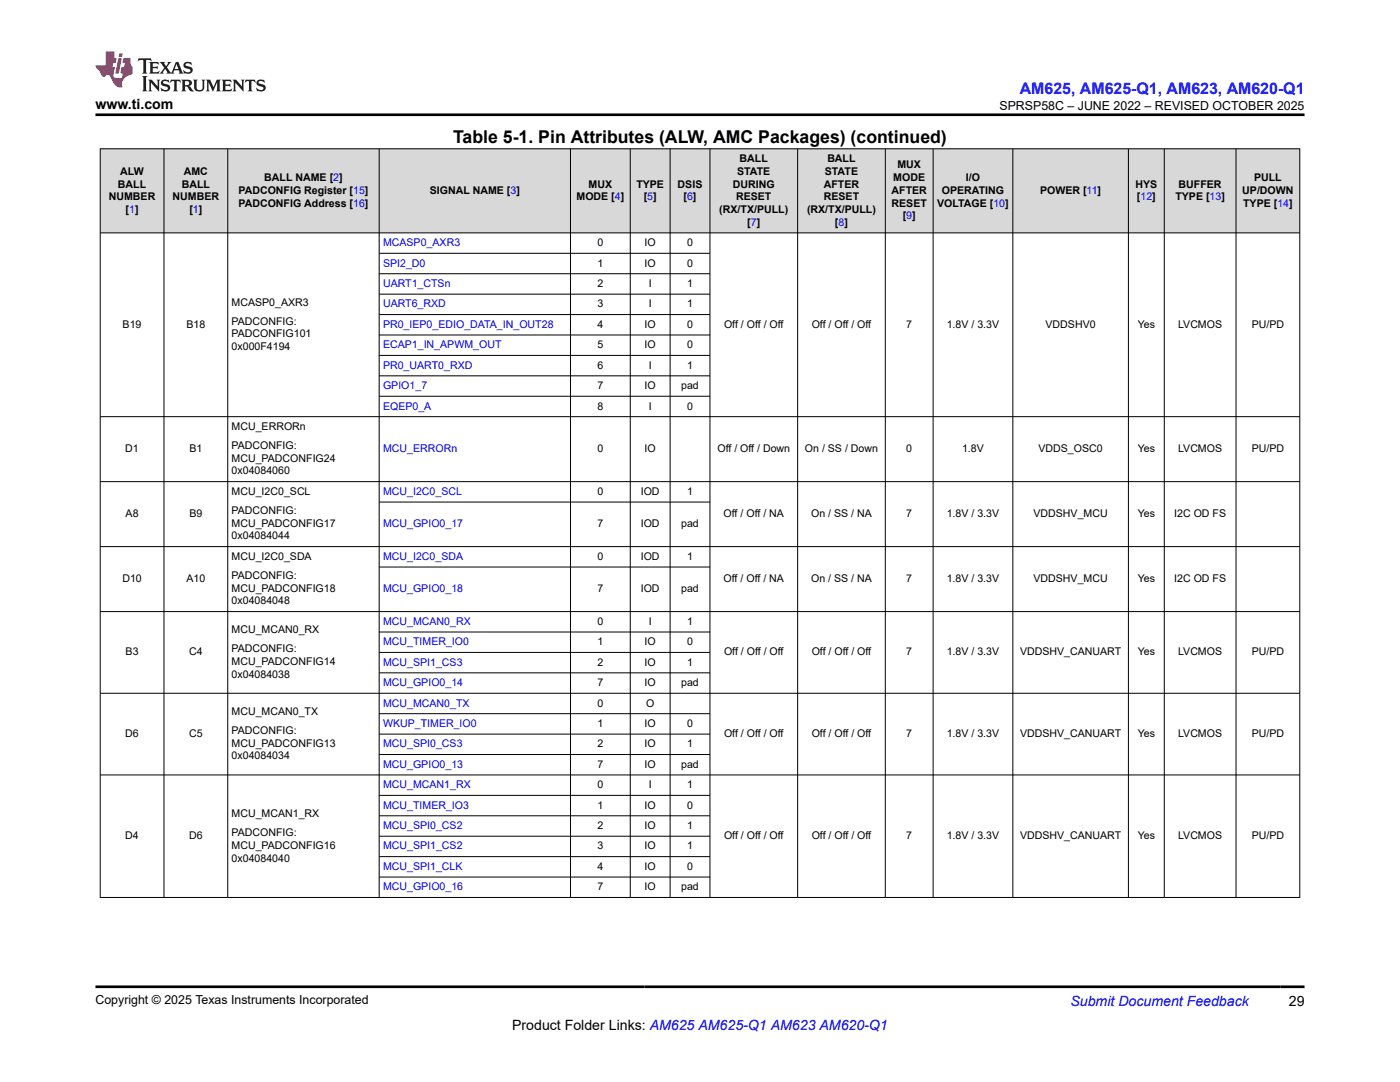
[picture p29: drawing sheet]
<svg xmlns="http://www.w3.org/2000/svg" width="279mm" height="216mm" viewBox="0 0 279 216" stroke-linecap="round" stroke-linejoin="round" font-family="sans-serif">
<defs><g id="words">
<text font-size="3.5" x="90.4" y="28.5">Table 5-1. Pin Attributes (ALW, AMC Packages) (continued)</text>
<text font-size="3.2" fill="#00f" x="203.5" y="18.7">AM625, AM625-Q1, AM623, AM620-Q1</text>
<g font-size="2.8">
<text x="19" y="21.8">www.ti.com</text>
<text x="257.2" y="200.7">29</text>
<text x="102.2" y="205.5">Product Folder Links: AM625 AM625-Q1 AM623 AM620-Q1</text>
</g>
<text font-size="2.8" fill="#00f" x="213.6" y="200.7">Submit Document Feedback</text>
<g font-size="2.5">
<text x="199.5" y="21.9">SPRSP58C – JUNE 2022 – REVISED OCTOBER 2025</text>
<text x="19" y="200.4">Copyright © 2025 Texas Instruments Incorporated</text>
</g>
<g font-size="2.1">
<text x="24" y="34.9">ALW</text>
<text x="36.7" y="34.9">AMC</text>
<text x="147.1" y="34.9">STATE</text>
<text x="147.6" y="32.3">BALL</text>
<text x="164.6" y="34.9">STATE</text>
<text x="165.1" y="32.3">BALL</text>
<text x="179.1" y="33.6">MUX</text>
<text x="21.7" y="40">NUMBER</text>
<text x="23.5" y="37.4">BALL</text>
<text x="34.4" y="40">NUMBER</text>
<text x="36.3" y="37.4">BALL</text>
<text x="47.6" y="38.7">PADCONFIG Register [15]</text>
<text x="47.6" y="41.2">PADCONFIG Address [16]</text>
<text x="52.7" y="36.2">BALL NAME [2]</text>
<text x="85.8" y="38.7">SIGNAL NAME [3]</text>
<text x="115.1" y="40">MODE [4]</text>
<text x="117.5" y="37.4">MUX</text>
<text x="127" y="37.4">TYPE</text>
<text x="128.5" y="40">[5]</text>
<text x="135.2" y="37.4">DSIS</text>
<text x="136.4" y="40">[6]</text>
<text x="146.3" y="37.4">DURING</text>
<text x="146.9" y="40">RESET</text>
<text x="164.4" y="40">RESET</text>
<text x="164.4" y="37.4">AFTER</text>
<text x="177.9" y="41.2">RESET</text>
<text x="177.9" y="38.7">AFTER</text>
<text x="178.3" y="36.2">MODE</text>
<text x="187" y="41.2">VOLTAGE [10]</text>
<text x="188" y="38.7">OPERATING</text>
<text x="192.8" y="36.2">I/O</text>
<text x="207.6" y="38.7">POWER [11]</text>
<text x="226.6" y="37.4">HYS</text>
<text x="226.9" y="40">[12]</text>
<text x="234.6" y="40">TYPE [13]</text>
<text x="235.2" y="37.4">BUFFER</text>
<text x="247.9" y="38.7">UP/DOWN</text>
<text x="248.1" y="41.2">TYPE [14]</text>
<text x="250.3" y="36.2">PULL</text>
<text x="25.1" y="42.5">[1]</text>
<text x="37.8" y="42.5">[1]</text>
<text x="143.6" y="42.5">(RX/TX/PULL)</text>
<text x="149.1" y="45">[7]</text>
<text x="161.1" y="42.5">(RX/TX/PULL)</text>
<text x="166.6" y="45">[8]</text>
<text x="180.2" y="43.8">[9]</text>
<text x="119.2" y="49.1">0</text>
<text x="119.2" y="53.2">1</text>
<text x="128.6" y="49.1">IO</text>
<text x="128.6" y="53.2">IO</text>
<text x="137.1" y="49.1">0</text>
<text x="137.1" y="53.2">0</text>
<text x="119.2" y="57.3">2</text>
<text x="129.5" y="57.3">I</text>
<text x="137.1" y="57.3">1</text>
<text x="24.5" y="65.4">B19</text>
<text x="37.2" y="65.4">B18</text>
<text x="46.2" y="61">MCASP0_AXR3</text>
<text x="46.2" y="64.8">PADCONFIG:</text>
<text x="119.2" y="61.3">3</text>
<text x="119.2" y="65.4">4</text>
<text x="128.6" y="65.4">IO</text>
<text x="129.5" y="61.3">I</text>
<text x="137.1" y="61.3">1</text>
<text x="137.1" y="65.4">0</text>
<text x="144.5" y="65.4">Off / Off / Off</text>
<text x="162" y="65.4">Off / Off / Off</text>
<text x="180.9" y="65.4">7</text>
<text x="188.9" y="65.4">1.8V / 3.3V</text>
<text x="208.7" y="65.4">VDDSHV0</text>
<text x="227.1" y="65.4">Yes</text>
<text x="235.1" y="65.4">LVCMOS</text>
<text x="249.8" y="65.4">PU/PD</text>
<text x="46.2" y="67.3">PADCONFIG101</text>
<text x="46.2" y="69.9">0x000F4194</text>
<text x="119.2" y="69.5">5</text>
<text x="128.6" y="69.5">IO</text>
<text x="137.1" y="69.5">0</text>
<text x="119.2" y="73.6">6</text>
<text x="119.2" y="77.6">7</text>
<text x="128.6" y="77.6">IO</text>
<text x="129.5" y="73.6">I</text>
<text x="135.9" y="77.6">pad</text>
<text x="137.1" y="73.6">1</text>
<text x="119.2" y="81.7">8</text>
<text x="129.5" y="81.7">I</text>
<text x="137.1" y="81.7">0</text>
<text x="46.2" y="85.8">MCU_ERRORn</text>
<text x="46.2" y="89.6">PADCONFIG:</text>
<text x="25" y="90.2">D1</text>
<text x="37.8" y="90.2">B1</text>
<text x="46.2" y="92.1">MCU_PADCONFIG24</text>
<text x="46.2" y="94.7">0x04084060</text>
<text x="119.2" y="90.2">0</text>
<text x="128.6" y="90.2">IO</text>
<text x="143.2" y="90.2">Off / Off / Down</text>
<text x="160.6" y="90.2">On / SS / Down</text>
<text x="180.9" y="90.2">0</text>
<text x="192" y="90.2">1.8V</text>
<text x="207.3" y="90.2">VDDS_OSC0</text>
<text x="227.1" y="90.2">Yes</text>
<text x="235.1" y="90.2">LVCMOS</text>
<text x="249.8" y="90.2">PU/PD</text>
<text x="46.2" y="98.8">MCU_I2C0_SCL</text>
<text x="119.2" y="98.8">0</text>
<text x="127.9" y="98.8">IOD</text>
<text x="137.1" y="98.8">1</text>
<text x="25.1" y="103.2">A8</text>
<text x="37.8" y="103.2">B9</text>
<text x="46.2" y="102.6">PADCONFIG:</text>
<text x="46.2" y="105.1">MCU_PADCONFIG17</text>
<text x="46.2" y="107.6">0x04084044</text>
<text x="119.2" y="105.2">7</text>
<text x="127.9" y="105.2">IOD</text>
<text x="135.9" y="105.2">pad</text>
<text x="144.4" y="103.2">Off / Off / NA</text>
<text x="161.9" y="103.2">On / SS / NA</text>
<text x="180.9" y="103.2">7</text>
<text x="188.9" y="103.2">1.8V / 3.3V</text>
<text x="206.3" y="103.2">VDDSHV_MCU</text>
<text x="227.1" y="103.2">Yes</text>
<text x="234.3" y="103.2">I2C OD FS</text>
<text x="46.2" y="111.7">MCU_I2C0_SDA</text>
<text x="119.2" y="111.7">0</text>
<text x="127.9" y="111.7">IOD</text>
<text x="137.1" y="111.7">1</text>
<text x="24.4" y="116.2">D10</text>
<text x="37.2" y="116.2">A10</text>
<text x="46.2" y="115.5">PADCONFIG:</text>
<text x="46.2" y="118.1">MCU_PADCONFIG18</text>
<text x="119.2" y="118.2">7</text>
<text x="127.9" y="118.2">IOD</text>
<text x="135.9" y="118.2">pad</text>
<text x="144.4" y="116.2">Off / Off / NA</text>
<text x="161.9" y="116.2">On / SS / NA</text>
<text x="180.9" y="116.2">7</text>
<text x="188.9" y="116.2">1.8V / 3.3V</text>
<text x="206.3" y="116.2">VDDSHV_MCU</text>
<text x="227.1" y="116.2">Yes</text>
<text x="234.3" y="116.2">I2C OD FS</text>
<text x="46.2" y="120.6">0x04084048</text>
<text x="119.2" y="124.7">0</text>
<text x="129.5" y="124.7">I</text>
<text x="137.1" y="124.7">1</text>
<text x="25.1" y="130.8">B3</text>
<text x="37.7" y="130.8">C4</text>
<text x="46.2" y="126.3">MCU_MCAN0_RX</text>
<text x="46.2" y="130.2">PADCONFIG:</text>
<text x="119.2" y="128.8">1</text>
<text x="128.6" y="128.8">IO</text>
<text x="137.1" y="128.8">0</text>
<text x="144.5" y="130.8">Off / Off / Off</text>
<text x="162" y="130.8">Off / Off / Off</text>
<text x="180.9" y="130.8">7</text>
<text x="188.9" y="130.8">1.8V / 3.3V</text>
<text x="203.6" y="130.8">VDDSHV_CANUART</text>
<text x="227.1" y="130.8">Yes</text>
<text x="235.1" y="130.8">LVCMOS</text>
<text x="249.8" y="130.8">PU/PD</text>
<text x="46.2" y="132.7">MCU_PADCONFIG14</text>
<text x="46.2" y="135.2">0x04084038</text>
<text x="119.2" y="132.8">2</text>
<text x="119.2" y="136.9">7</text>
<text x="128.6" y="132.8">IO</text>
<text x="128.6" y="136.9">IO</text>
<text x="135.9" y="136.9">pad</text>
<text x="137.1" y="132.8">1</text>
<text x="46.2" y="142.6">MCU_MCAN0_TX</text>
<text x="119.2" y="141">0</text>
<text x="128.9" y="141">O</text>
<text x="25" y="147.1">D6</text>
<text x="37.7" y="147.1">C5</text>
<text x="46.2" y="146.5">PADCONFIG:</text>
<text x="46.2" y="149">MCU_PADCONFIG13</text>
<text x="119.2" y="145.1">1</text>
<text x="119.2" y="149.1">2</text>
<text x="128.6" y="145.1">IO</text>
<text x="128.6" y="149.1">IO</text>
<text x="137.1" y="145.1">0</text>
<text x="137.1" y="149.1">1</text>
<text x="144.5" y="147.1">Off / Off / Off</text>
<text x="162" y="147.1">Off / Off / Off</text>
<text x="180.9" y="147.1">7</text>
<text x="188.9" y="147.1">1.8V / 3.3V</text>
<text x="203.6" y="147.1">VDDSHV_CANUART</text>
<text x="227.1" y="147.1">Yes</text>
<text x="235.1" y="147.1">LVCMOS</text>
<text x="249.8" y="147.1">PU/PD</text>
<text x="46.2" y="151.5">0x04084034</text>
<text x="119.2" y="153.2">7</text>
<text x="128.6" y="153.2">IO</text>
<text x="135.9" y="153.2">pad</text>
<text x="119.2" y="157.3">0</text>
<text x="119.2" y="161.4">1</text>
<text x="128.6" y="161.4">IO</text>
<text x="129.5" y="157.3">I</text>
<text x="137.1" y="157.3">1</text>
<text x="137.1" y="161.4">0</text>
<text x="25" y="167.5">D4</text>
<text x="37.7" y="167.5">D6</text>
<text x="46.2" y="163">MCU_MCAN1_RX</text>
<text x="46.2" y="166.8">PADCONFIG:</text>
<text x="119.2" y="165.4">2</text>
<text x="128.6" y="165.4">IO</text>
<text x="137.1" y="165.4">1</text>
<text x="144.5" y="167.5">Off / Off / Off</text>
<text x="162" y="167.5">Off / Off / Off</text>
<text x="180.9" y="167.5">7</text>
<text x="188.9" y="167.5">1.8V / 3.3V</text>
<text x="203.6" y="167.5">VDDSHV_CANUART</text>
<text x="227.1" y="167.5">Yes</text>
<text x="235.1" y="167.5">LVCMOS</text>
<text x="249.8" y="167.5">PU/PD</text>
<text x="46.2" y="169.4">MCU_PADCONFIG16</text>
<text x="46.2" y="171.9">0x04084040</text>
<text x="119.2" y="169.5">3</text>
<text x="119.2" y="173.6">4</text>
<text x="128.6" y="169.5">IO</text>
<text x="128.6" y="173.6">IO</text>
<text x="137.1" y="169.5">1</text>
<text x="137.1" y="173.6">0</text>
<text x="119.2" y="177.7">7</text>
<text x="128.6" y="177.7">IO</text>
<text x="135.9" y="177.7">pad</text>
</g>
<g font-size="2.1" fill="#00f">
<text x="76.4" y="49.1">MCASP0_AXR3</text>
<text x="76.4" y="53.2">SPI2_D0</text>
<text x="76.4" y="57.3">UART1_CTSn</text>
<text x="76.4" y="61.3">UART6_RXD</text>
<text x="76.4" y="65.4">PR0_IEP0_EDIO_DATA_IN_OUT28</text>
<text x="76.4" y="69.5">ECAP1_IN_APWM_OUT</text>
<text x="76.4" y="73.6">PR0_UART0_RXD</text>
<text x="76.4" y="77.6">GPIO1_7</text>
<text x="76.4" y="81.7">EQEP0_A</text>
<text x="76.4" y="90.2">MCU_ERRORn</text>
<text x="76.4" y="98.8">MCU_I2C0_SCL</text>
<text x="76.4" y="105.2">MCU_GPIO0_17</text>
<text x="76.4" y="111.7">MCU_I2C0_SDA</text>
<text x="76.4" y="118.2">MCU_GPIO0_18</text>
<text x="76.4" y="124.7">MCU_MCAN0_RX</text>
<text x="76.4" y="128.8">MCU_TIMER_IO0</text>
<text x="76.4" y="132.8">MCU_SPI1_CS3</text>
<text x="76.4" y="136.9">MCU_GPIO0_14</text>
<text x="76.4" y="141">MCU_MCAN0_TX</text>
<text x="76.4" y="145.1">WKUP_TIMER_IO0</text>
<text x="76.4" y="149.1">MCU_SPI0_CS3</text>
<text x="76.4" y="153.2">MCU_GPIO0_13</text>
<text x="76.4" y="157.3">MCU_MCAN1_RX</text>
<text x="76.4" y="161.4">MCU_TIMER_IO3</text>
<text x="76.4" y="165.4">MCU_SPI0_CS2</text>
<text x="76.4" y="169.5">MCU_SPI1_CS2</text>
<text x="76.4" y="173.6">MCU_SPI1_CLK</text>
<text x="76.4" y="177.7">MCU_GPIO0_16</text>
</g>
</g></defs>
<g fill="#d8d8d8">
<path d="M20 29.7h239.4v16.8h-239.4z" fill-rule="evenodd"/>
<path d="M20.1 29.8h12.6v16.6h-12.6z" fill-rule="evenodd"/>
<path d="M32.8 29.8h12.6v16.6h-12.6z" fill-rule="evenodd"/>
<path d="M45.5 29.8h30.1v16.6h-30.1z" fill-rule="evenodd"/>
<path d="M75.7 29.8h38.1v16.6h-38.1z" fill-rule="evenodd"/>
<path d="M113.9 29.8h11.8v16.6h-11.8z" fill-rule="evenodd"/>
<path d="M125.8 29.8h7.9v16.6h-7.9z" fill-rule="evenodd"/>
<path d="M133.8 29.8h7.8v16.6h-7.8z" fill-rule="evenodd"/>
<path d="M141.7 29.8h17.4v16.6h-17.4z" fill-rule="evenodd"/>
<path d="M159.2 29.8h17.4v16.6h-17.4z" fill-rule="evenodd"/>
<path d="M176.7 29.8h9.5v16.6h-9.5z" fill-rule="evenodd"/>
<path d="M186.3 29.8h15.8v16.6h-15.8z" fill-rule="evenodd"/>
<path d="M202.2 29.8h22.9v16.6h-22.9z" fill-rule="evenodd"/>
<path d="M225.3 29.8h7v16.6h-7z" fill-rule="evenodd"/>
<path d="M232.4 29.8h14.2v16.6h-14.2z" fill-rule="evenodd"/>
<path d="M246.7 29.8h12.6v16.6h-12.6z" fill-rule="evenodd"/>
</g>
<g fill="none" stroke="#000" stroke-width=".2">
<path d="M19.9 29.7h239.6M20 29.6v149.5M32.7 29.6v149.5M45.5 29.6v149.5M75.7 29.6v149.5M113.9 29.6v149.5M125.8 29.6v149.5M133.7 29.6v149.5M141.7 29.6v149.5M159.2 29.6v149.5M176.7 29.6v149.5M186.2 29.6v149.5"/>
<path d="M202.1 29.6v149.5M225.2 29.6v149.5M232.4 29.6v149.5M246.7 29.6v149.5M259.4 29.6v149.5M19.9 46.5h239.6M75.7 50.5h66M75.7 54.6h66M75.7 58.7h66M75.7 62.8h66M75.7 66.8h66M75.7 70.9h66"/>
<path d="M75.7 75h66M75.7 79.1h66M19.9 83.1h239.6M19.9 96.1h239.6M19.9 109.1h239.6M75.7 100.2h66M75.7 113.1h66M19.9 122h239.6M19.9 138.3h239.6M75.7 126.1h66M75.7 130.2h66M75.7 134.3h66"/>
<path d="M19.9 154.6h239.6M75.7 142.4h66M75.7 146.5h66M75.7 150.6h66M75.7 158.7h66M19.9 179.1h239.6M75.7 162.8h66M75.7 166.9h66M75.7 170.9h66M75.7 175h66"/>
</g>
<path d="M27.7 11.6l-.2 .6 .5-.2h.6v.1v2.2l-.2 .4h1l-.2-.4v-2.2v-.1h.5l.5 .2-.1-.6zM29.8 12.4l.2 .3v1.6l-.2 .4h1.9l.1-.6a1.08 1.08 0 0 1-1.3 .2v-.7h.6l.4 .2v-.7l-.4 .2h-.6v-.5l.2-.2a1 1 0 0 1 1 .3l-.1-.5zM31.8 12.4l1 1.1-1 1.2h.9l-.2-.2 .4-.8 .5 .8-.2 .2h1.6l-.2-.2 .1-.5h1l.1 .5-.1 .2h.9l-.2-.4-.8-1.9h-.5l-1 2.1-.8-1.1 .9-1h-.8l.2 .2-.5 .6-.3-.6 .1-.2zM35.2 12.8l.4 1h-.8zM36.8 12.5a.65 .65 0 0 0-.2 .7 .65 .65 0 0 0 .6 .5l.7 .1 .1 .3a.79 .79 0 0 1-.7 .4 .79 .79 0 0 1-.7-.5l.1 .7 .2-.1a.93 .93 0 0 0 1.1 0 .93 .93 0 0 0 .4-.9 1.46 1.46 0 0 0-1.2-.6l-.1-.3a1.09 1.09 0 0 1 1.2 .2l-.2-.6-.1 .1-.6-.2zM28.4 15.2l.2 .4v2.2l-.2 .4h1l-.2-.4v-2.2l.2-.4zM29.6 15.9l.2 .4v1.5l-.2 .4h.8l-.3-.4v-1.3l1.7 1.8v-2l.2-.4h-.8l.2 .2 .1 1.1-1.2-1.3zM32.3 16a.65 .65 0 0 0-.2 .8 .65 .65 0 0 0 .7 .4l.6 .2 .1 .2a.79 .79 0 0 1-.7 .4 .79 .79 0 0 1-.7-.5l.1 .7 .2-.1a.93 .93 0 0 0 1.1 .1 .93 .93 0 0 0 .4-1 1.46 1.46 0 0 0-1.2-.5l-.1-.4a1.09 1.09 0 0 1 1.2 .2l-.2-.6-.1 .1-.6-.1zM34.1 15.9l-.1 .6a.63 .63 0 0 1 .7-.3l.1 1.6-.3 .4h1l-.2-.4v-1.6a.66 .66 0 0 1 .8 .3l-.1-.6zM36.2 15.9l.2 .4v1.5l-.2 .4h.9l-.2-.2v-.7h.5l.1 .2a.79 .79 0 0 0 1.2 .6l-1-.9a.61 .61 0 0 0 .6-.6 .61 .61 0 0 0-.5-.7zM36.9 16.2h.2a.47 .47 0 0 1 .5 .1 .47 .47 0 0 1 .1 .5l-.2 .1-.6 .1zM38.5 15.9l.2 .2a2.27 2.27 0 0 0 .4 2 1.04 1.04 0 0 0 1.7-.7v-1.3l.2-.2h-.8l.2 .4v1.1a.6 .6 0 0 1-.6 .6 .6 .6 0 0 1-.6-.6v-1.1l.3-.4zM41.1 15.9l.2 .4v1.5l-.2 .4h.7l-.2-.4v-1.4l.9 1.9 .8-1.9v1.4l-.2 .4h1l-.3-.4v-1.5l.3-.4h-.8l-.7 1.5-.7-1.5zM44.3 15.9l.2 .4v1.5l-.2 .4h1.9l.1-.6a1.09 1.09 0 0 1-1.3 .2v-.7h.6l.4 .2v-.6l-.4 .2h-.6v-.6l.2-.1a1.01 1.01 0 0 1 1 .3l-.1-.6zM46.4 15.9l.3 .4v1.5l-.3 .4h.8l-.2-.4v-1.3l1.6 1.8v-2l.2-.4h-.7l.2 .2v1.1l-1.2-1.3zM49 15.9l-.1 .6a.63 .63 0 0 1 .8-.3v1.6l-.3 .4h1l-.2-.4v-1.6a.66 .66 0 0 1 .8 .3l-.1-.6zM51.4 16a.65 .65 0 0 0-.2 .8 .65 .65 0 0 0 .6 .4l.6 .2 .2 .2a.79 .79 0 0 1-.8 .4 .79 .79 0 0 1-.6-.5l.1 .7 .2-.1a.93 .93 0 0 0 1 .1 .93 .93 0 0 0 .5-1 1.46 1.46 0 0 0-1.3-.5l-.1-.4a1.09 1.09 0 0 1 1.3 .2l-.2-.6-.2 .1-.5-.1z" fill="#231f20"/>
<path d="M21.1 10.3v2.7h-2.1l.1 .4 .9 1a.95 .95 0 0 0 .9 .9 .59 .59 0 0 1 .6-.4 .59 .59 0 0 1 .5 .3l.4 .8a1.59 1.59 0 0 0 2.1 1.4 1.61 1.61 0 0 1 1-2.3l1-.3-.1-1.5a1.59 1.59 0 0 1-.4-1.7h-1.4l-.2 .9h.5l-.1 .9h-.5l-.2 .9v.3l.4 .1-.2 .9h-.6a.73 .73 0 0 1-1.1-.7l.3-1.5h-.5l.2-.9h.5l.2-.9h-.5v-1.3zM23.6 11.6l-.6 3.1h.7l.6-3.1zM23.8 10.7l-.1 .6h.7l.1-.6z" fill="#ed1c24"/>
<path d="M19 22.9h241.3M19 196.9h241.3" fill="none" stroke="#000" stroke-width=".53"/>
<use href="#words"/>
</svg>
